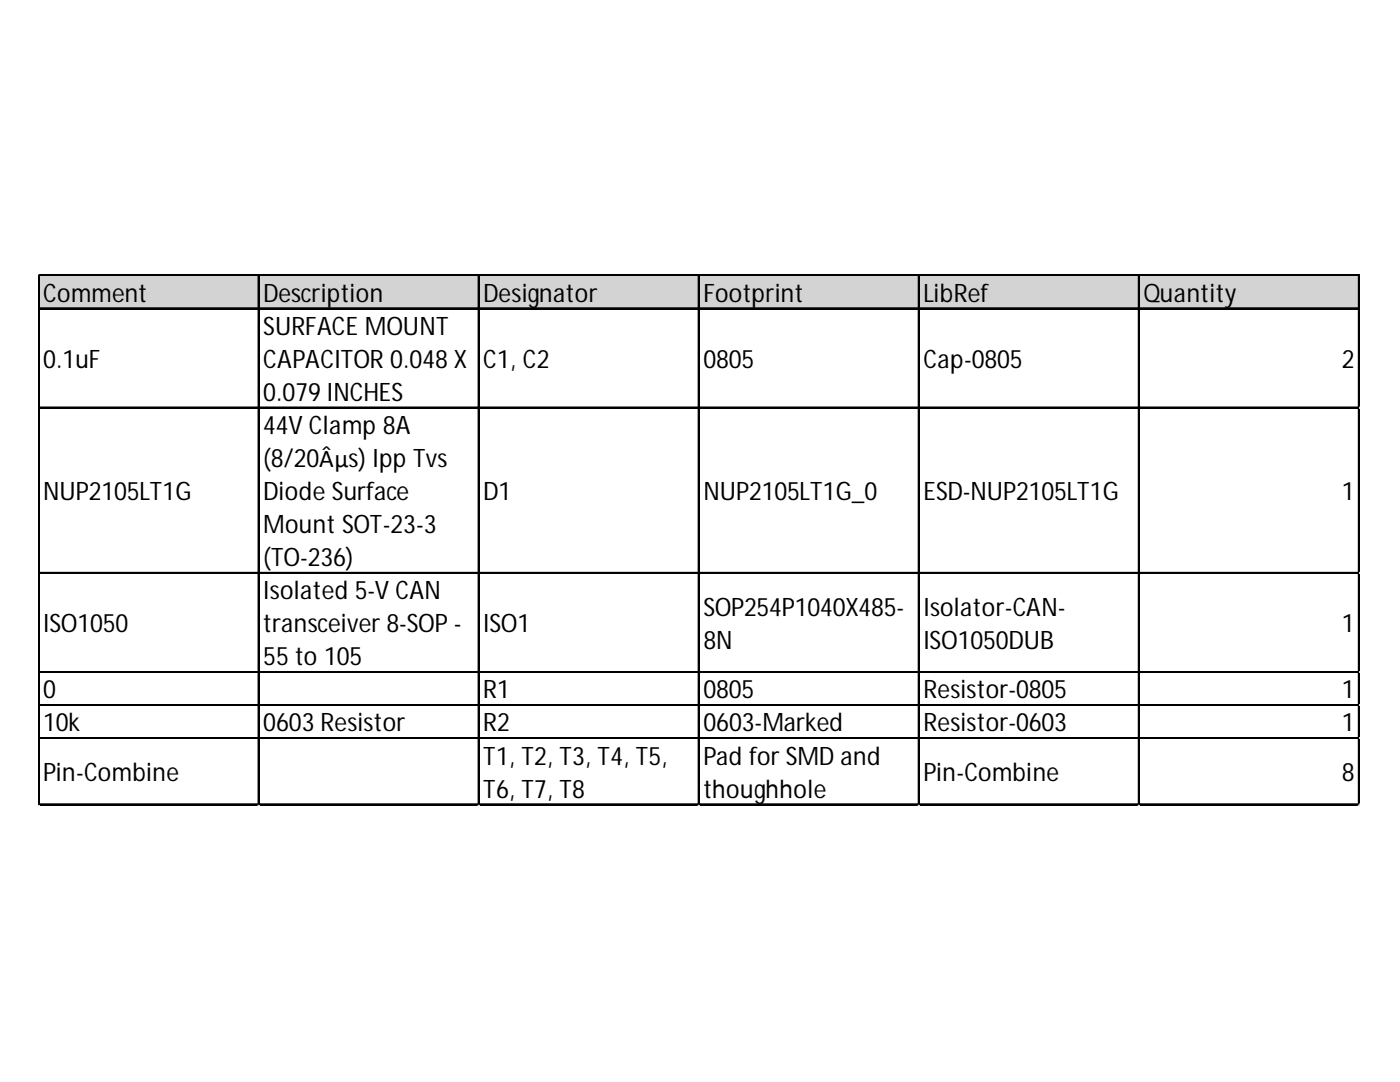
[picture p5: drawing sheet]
<svg xmlns="http://www.w3.org/2000/svg" width="279mm" height="216mm" viewBox="0 0 279 216" stroke-linecap="round" stroke-linejoin="round" font-family="sans-serif">
<defs><g id="words">
<g font-size="5.1">
<text x="8.6" y="60.2">Comment</text>
<text x="52.5" y="60.2">Description</text>
<text x="96.5" y="60.2">Designator</text>
<text x="140.4" y="60.2">Footprint</text>
<text x="184.3" y="60.2">LibRef</text>
<text x="228.2" y="60.2">Quantity</text>
<text x="52.5" y="66.8">SURFACE MOUNT</text>
<text x="8.6" y="73.4">0.1uF</text>
<text x="52.5" y="73.4">CAPACITOR 0.048X</text>
<text x="96.5" y="73.4">C1, C2</text>
<text x="140.4" y="73.4">0805</text>
<text x="184.3" y="73.4">Cap-0805</text>
<text x="267.8" y="73.4">2</text>
<text x="52.5" y="80">0.079INCHES</text>
<text x="52.5" y="86.6">44V Clamp 8A</text>
<text x="52.5" y="93.2">(8/20Âµs) Ipp Tvs</text>
<text x="8.6" y="99.8">NUP2105LT1G</text>
<text x="52.5" y="99.8">Diode Surface</text>
<text x="96.5" y="99.8">D1</text>
<text x="140.4" y="99.8">NUP2105LT1G_0</text>
<text x="184.3" y="99.8">ESD-NUP2105LT1G</text>
<text x="267.8" y="99.8">1</text>
<text x="52.5" y="106.4">Mount SOT-23-3</text>
<text x="52.5" y="113">(TO-236)</text>
<text x="52.5" y="119.6">Isolated 5-V CAN</text>
<text x="140.4" y="122.9">SOP254P1040X485-</text>
<text x="184.3" y="122.9">Isolator-CAN-</text>
<text x="8.6" y="126.2">ISO1050</text>
<text x="52.5" y="126.2">transceiver 8-SOP-</text>
<text x="96.5" y="126.2">ISO1</text>
<text x="140.4" y="129.5">8N</text>
<text x="184.3" y="129.5">ISO1050DUB</text>
<text x="267.8" y="126.2">1</text>
<text x="52.5" y="132.8">55to 105</text>
<text x="8.6" y="139.4">0</text>
<text x="96.5" y="139.4">R1</text>
<text x="140.4" y="139.4">0805</text>
<text x="184.3" y="139.4">Resistor-0805</text>
<text x="267.8" y="139.4">1</text>
<text x="8.6" y="146">10k</text>
<text x="52.5" y="146">0603Resistor</text>
<text x="96.5" y="146">R2</text>
<text x="140.4" y="146">0603-Marked</text>
<text x="184.3" y="146">Resistor-0603</text>
<text x="267.8" y="146">1</text>
<text x="8.6" y="155.9">Pin-Combine</text>
<text x="96.5" y="152.6">T1, T2, T3, T4, T5,</text>
<text x="140.4" y="152.6">Pad for SMD and</text>
<text x="184.3" y="155.9">Pin-Combine</text>
<text x="267.8" y="155.9">8</text>
<text x="96.5" y="159.2">T6, T7, T8</text>
<text x="140.4" y="159.2">thoughhole</text>
</g>
</g></defs>
<path d="M7.8 55h263.6v6.7h-263.6z" fill="#d3d3d3"/>
<g fill="none" stroke="#000" stroke-width=".25">
<path d="M7.6 54.8v105.9M7.7 54.8v105.9M7.9 54.8h263.5M7.9 55h263.5M51.5 55.1v105.6M51.7 55.1v105.6M95.4 55.1v105.6M95.6 55.1v105.6M139.4 55.1v105.6M139.5 55.1v105.6M183.3 55.1v105.6M183.4 55.1v105.6"/>
<path d="M227.2 55.1v105.6M227.3 55.1v105.6M271.1 55.1v105.6M271.2 55.1v105.6M7.9 61.4h263.5M7.9 61.6h263.5M7.9 81.2h263.5M7.9 81.4h263.5M7.9 114.2h263.5M7.9 114.4h263.5M7.9 134h263.5M7.9 134.1h263.5"/>
<path d="M7.9 140.6h263.5M7.9 140.7h263.5M7.9 147.2h263.5M7.9 147.3h263.5M7.9 160.4h263.5M7.9 160.5h263.5"/>
</g>
<path d="M7.6 160.7h.1" fill="none" stroke="#d4d4d4" stroke-width=".25"/>
<path d="M7.6 160.7h.3z" fill="#d4d4d4"/>
<path d="M51.5 160.7h.1" fill="none" stroke="#d4d4d4" stroke-width=".25"/>
<path d="M51.5 160.7h.3z" fill="#d4d4d4"/>
<path d="M95.4 160.7h.1" fill="none" stroke="#d4d4d4" stroke-width=".25"/>
<path d="M95.4 160.7h.3z" fill="#d4d4d4"/>
<path d="M139.4 160.7h.1" fill="none" stroke="#d4d4d4" stroke-width=".25"/>
<path d="M139.4 160.7h.2z" fill="#d4d4d4"/>
<path d="M183.3 160.7h.1" fill="none" stroke="#d4d4d4" stroke-width=".25"/>
<path d="M183.3 160.7h.2z" fill="#d4d4d4"/>
<path d="M227.2 160.7h.1" fill="none" stroke="#d4d4d4" stroke-width=".25"/>
<path d="M227.2 160.7h.2z" fill="#d4d4d4"/>
<path d="M271.1 160.7h.1" fill="none" stroke="#d4d4d4" stroke-width=".25"/>
<path d="M271.1 160.7h.3z" fill="#d4d4d4"/>
<path d="M271.4 81.2h.1" fill="none" stroke="#d4d4d4" stroke-width=".25"/>
<path d="M271.4 81.2v.3z" fill="#d4d4d4"/>
<path d="M271.4 114.2h.1" fill="none" stroke="#d4d4d4" stroke-width=".25"/>
<path d="M271.4 114.2v.3z" fill="#d4d4d4"/>
<path d="M271.4 134h.1" fill="none" stroke="#d4d4d4" stroke-width=".25"/>
<path d="M271.4 134v.3z" fill="#d4d4d4"/>
<path d="M271.4 140.6h.1" fill="none" stroke="#d4d4d4" stroke-width=".25"/>
<path d="M271.4 140.6v.3z" fill="#d4d4d4"/>
<path d="M271.4 147.2h.1" fill="none" stroke="#d4d4d4" stroke-width=".25"/>
<path d="M271.4 147.2v.3z" fill="#d4d4d4"/>
<path d="M271.4 160.4h.1" fill="none" stroke="#d4d4d4" stroke-width=".25"/>
<path d="M271.4 160.4v.3z" fill="#d4d4d4"/>
<use href="#words"/>
</svg>
